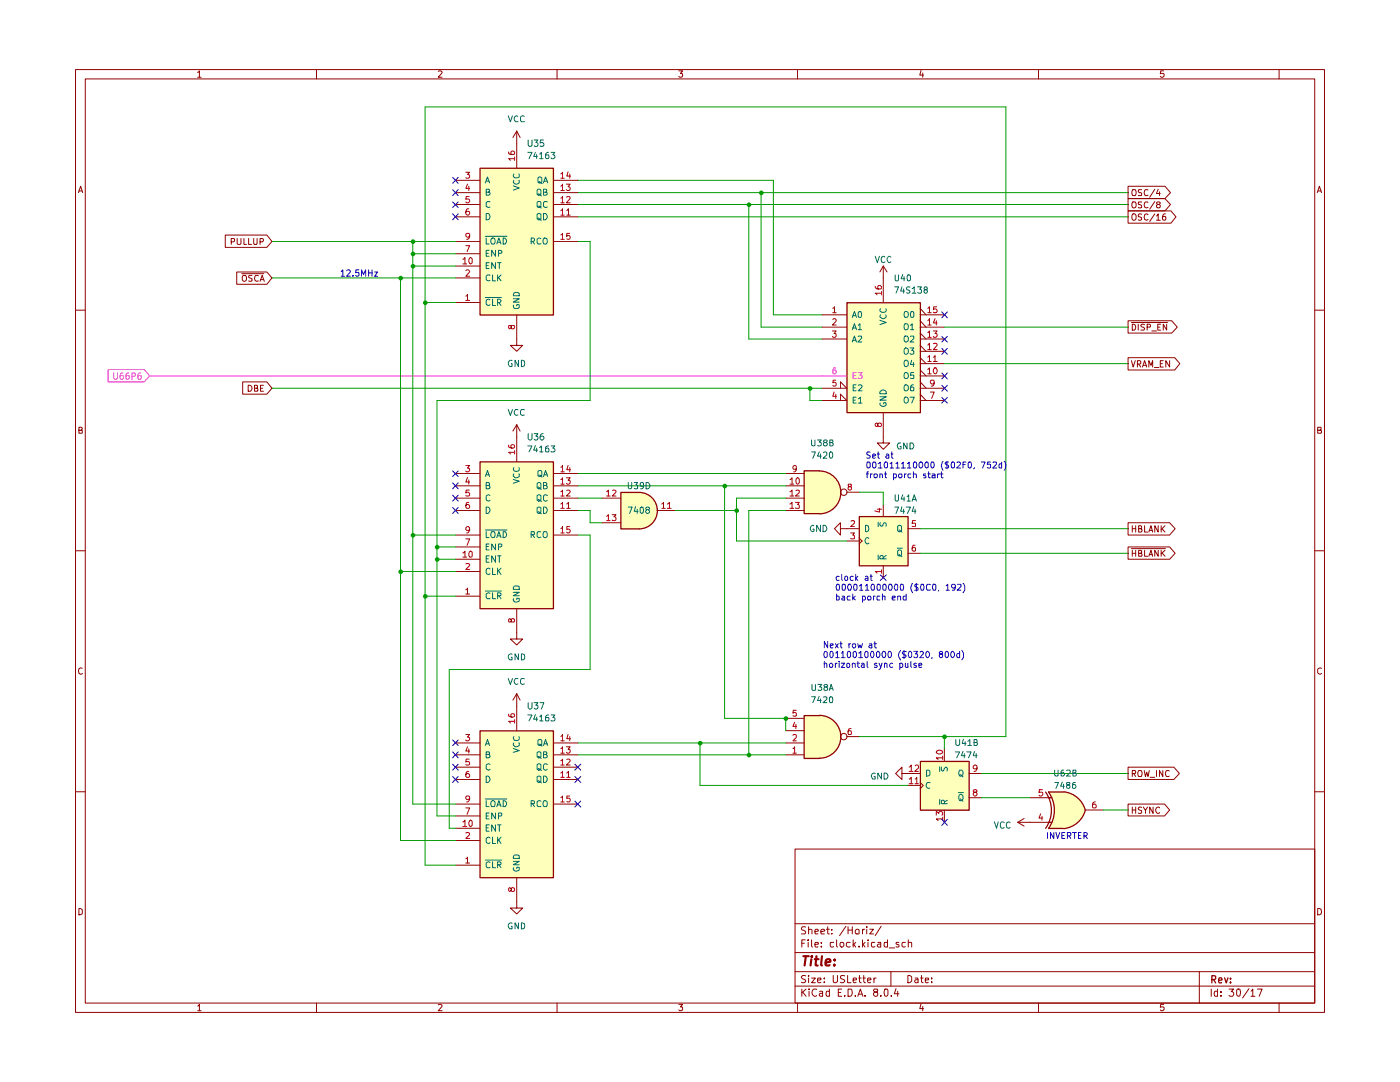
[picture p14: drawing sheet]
<svg xmlns="http://www.w3.org/2000/svg" width="279mm" height="216mm" viewBox="0 0 279 216" stroke-linecap="round" stroke-linejoin="round" font-family="sans-serif">
<g fill="none" stroke="#900000" stroke-width=".2">
<path d="M15.1 13.9h249.2v188.1h-249.2zM17 15.7h245.4v184.5h-245.4zM39.5 14.5l.3-.4v1.3M39.5 15.4h.6M63.2 13.9v1.8M87.5 14.2l.5-.1 .2 .3-.7 1h.7M111.2 13.9v1.8M135.5 14.1h.7l-.4 .5h.3v.7l-.5 .1-.1-.2M159.2 13.9v1.8M183.8 14.1l-.2 .9h.7M184.1 14.6v.8M207.3 13.9v1.8"/>
<path d="M232.2 14.1h-.6v.6l.6-.1 .1 .2v.4l-.2 .2h-.4l-.1-.2M255.3 13.9v1.8M15.7 38.4l.4-1.2 .4 1.2M15.7 38.1h.6M262.9 38.4l.4-1.2 .4 1.2M263.1 38.1h.6M15.1 61.9h1.9M262.4 61.9h1.9M15.7 85.9h.5l.2-.3-.1-.3h-.6v1.1h.6l.1-.5h-.2M263 85.9l.6-.1v-.5h-.6v1.1h.7v-.4v-.1h-.3M15.1 109.9h1.9M262.4 109.9h1.9"/>
<path d="M16.4 133.3a.58 .58 0 0 0-.8 .6 .58 .58 0 0 0 .8 .6v-.1M263.7 133.3h-.3l-.4 .2 .1 .9 .3 .1 .3-.1M15.1 158h1.9M262.4 158h1.9M158.7 169.4h103.7v30.8h-103.7zM15.7 181.3l.6 .1 .1 .2v.7l-.4 .2h-.3zM158.7 196.8h103.7M158.7 193.9h103.7M158.7 190.1h103.7M158.7 184.3h103.7M160 197.4v1.4M160 188.2h.5"/>
<path d="M160.2 198l.7 .8M160.7 187.5h-.7v1.5M160.8 194.7l-.6-.1-.3 .3a.74 .74 0 0 0 .8 .6l.1 .3-.3 .3-.6-.1M160.8 185l-.6-.1-.2 .2v.4l.5 .2 .3 .4-.2 .3h-.7M160.9 197.4l-.9 .7M161.3 187.5v.2M161.3 188v1M161.4 194.6v.2M161.4 185.6l.2-.2 .5 .2v.8M161.4 184.9v1.5M161.4 195.2v.9M161.5 197.4h.1"/>
<path d="M161.5 197.8v1M162 195.2h.7l-.7 .9h.7M162 187.5v1.3l.1 .2M162.6 188.5l.7-.1-.1-.4h-.5l-.1 .2v.6l.2 .2 .4-.1M162.6 185.9l.7-.1-.1-.4h-.4l-.2 .2v.6l.1 .2h.5M163 197.4h-.6a.79 .79 0 0 0-.3 .8 .79 .79 0 0 0 .6 .6l.3-.2M163.2 195.6l.6-.1v-.3h-.6v.1v.7h.6M163.6 197.9h.6v.9M163.8 185.9l.8-.1-.1-.3-.4-.1-.3 .2 .1 .8h.6M163.9 188.8v.2M163.9 188v.2M164.2 198.1l-.6 .2-.1 .2 .2 .3 .5-.1"/>
<path d="M164.5 195.9v.2M164.5 195.2v.1M164.9 185.4h.6M165.2 184.9v1.3l.1 .2h.2M165.5 197.9l-.4-.1-.3 .3 .1 .6h.6M165.5 197.4v1.4M166 186.3v.1M166 185.5v.1M166.3 194.6l.1 1.4a.52 .52 0 0 0 .7-.2v-1.2M166.4 188l-.7 .1v.7l.2 .2 .5-.1M167 187.5v1.3l.1 .2M167.3 198h.5"/>
<path d="M167.7 188.1l.5-.1 .2 .3v.4l-.3 .3h-.2l-.3-.3zM168 197.4h-.7v1.4h.7M168.6 198.6v.2M168.6 194.7h-.8a.57 .57 0 0 0 .1 .6 .57 .57 0 0 0 .6 .2l.1 .3a.6 .6 0 0 1-.9 .2M168.8 184.8l-1.2 1.9M169.2 194.6v1.5h.6M169.2 197.4h.6a.94 .94 0 0 1-.1 1.4h-.5zM169.2 184.9v1.5M169.2 185.6h.9M169.7 188h-.6l-.2 .3v.4a.52 .52 0 0 0 .8 .2M170.1 184.9v1.5M170.3 195.6l.6-.1v-.3h-.6v.1v.7h.6"/>
<path d="M170.3 187.5v1.5M170.3 188.4l.5 .6M170.7 198.6v.2M170.7 185.7a.45 .45 0 0 1 .7-.1v.8h-.5l-.2-.3zM170.8 188l-.5 .6M171.2 198.8l.5-1.4 .5 1.4M171.4 195.2h.5M171.4 198.4h.6M171.4 188.8v.2M171.5 194.6v1.2l.4 .3M172.1 185.4v1M172.1 187.5v1.5"/>
<path d="M172.2 195.2h.5M172.2 188.4l.4 .6M172.4 194.6v1.2l.2 .3h.1M172.6 185.4l-.4 .1-.1 .2M172.6 198.6v.2M172.6 188l-.5 .6M173 184.9v.2M173 185.4v1M173.1 195.6l.7-.1-.1-.3h-.5l-.1 .1 .1 .7h.5M173.2 187.5v.2M173.2 188v1M173.6 185.4h.7l-.7 1h.7"/>
<path d="M174.4 195.2v.9M174.6 188h-.6l-.1 .3 .1 .6h.6M174.7 198l-.4-.3 .2-.3h.6l.1 .3-.3 .3a.45 .45 0 0 0-.5 .1 .45 .45 0 0 0 0 .5l.1 .1a.44 .44 0 0 0 .6-.1 .44 .44 0 0 0-.2-.6M174.8 195.2h-.2l-.2 .2M175.2 188h.6v1M175.8 198.6v.2M175.8 188.4h-.5l-.2 .2v.2l.2 .2 .5-.1M175.9 184.8l-1.2 1.9M176.5 197.4h.5l.2 .2v.9l-.3 .3a.99 .99 0 0 1-.4-1.4zM177.1 188h-.6l-.1 .3 .1 .6h.6M177.1 187.5v1.5M177.5 189.1h1.1"/>
<path d="M177.8 193.9v2.9M177.9 198.6v.2M178.8 197.3l-.3 1h.9M179.2 197.8v1M179.4 188h-.5l-.1 .2 .1 .2 .5 .2v.3h-.6M180.7 188h-.5l-.2 .3v.4l.3 .3 .4-.1M181.2 194.6h.3l.4 .4v.7l-.4 .4h-.3zM181.3 188.1l.6-.1v1M181.3 187.5v1.5M182.6 195.2h.5l.1 .9M183.2 195.5h-.5l-.2 .2 .2 .4 .5-.1M183.7 195.2h.5"/>
<path d="M183.9 194.6v1.2l.3 .3M184.7 195.6l.6-.1v-.3h-.6v.1v.7h.6M185.9 195.9v.2M185.9 195.2v.1M239.4 193.9v6.3M241.7 197.4v1.4M243 197.9l-.4-.1-.3 .3 .1 .6h.6M243 197.4v1.4M243.7 198.6v.2M243.7 197.9v.1M245.3 197.4h.9l-.5 .5h.3l.2 .2-.1 .5-.1 .2h-.5l-.2-.2M246.9 197.4h.5a1.1 1.1 0 0 1-.2 1.4l-.4-.3z"/>
<path d="M249.3 197.3l-1.3 1.8M249.7 197.8l.3-.4v1.4M249.7 198.8h.7M251 197.4h.9l-.6 1.4M263 181.3a.65 .65 0 0 1 .7 .6 .65 .65 0 0 1-.7 .6zM39.5 200.7l.3-.3v1.3M39.5 201.7h.6M63.2 200.2v1.8M87.5 200.5l.5-.1 .2 .3-.7 1h.7M111.2 200.2v1.8M135.5 200.4h.7l-.4 .5h.3v.7l-.5 .1-.1-.2M159.2 200.2v1.8"/>
<path d="M183.8 200.3l-.2 1h.7M184.1 200.8v.9M207.3 200.2v1.8M232.2 200.4h-.6v.6l.6-.1 .1 .2v.3l-.2 .3h-.4l-.1-.2M255.3 200.2v1.8"/>
</g>
<path d="M241.9 195.5l.6-.1 .1-.6-.7-.1v1.4M242.2 195.5l.4 .6M243.2 195.6l.7-.1-.2-.4-.4 .1-.1 .7 .2 .2 .4-.1M244.4 195.1l.3 1 .4-1M245.6 196v.1M245.6 195.2v.2" fill="none" stroke="#900000" stroke-width=".25"/>
<path d="M160.3 190.8h1.1M160.8 190.8l-.2 1.9M161.9 191.4l-.1 1.3M162 190.8v.2M162.6 191.4h.8M162.9 190.8l-.1 1.8 .4 .1M164 190.8l-.1 1.6 .1 .3M164.8 192.1l.9-.2v-.4a.6 .6 0 0 0-.9 .1v1h.8M166.5 192.5v.2M166.6 191.5v.1" fill="none" stroke="#900000" stroke-width=".42"/>
<g fill="#feffba">
<path d="M95.8 145.8h14.6v29.3h-14.6z"/>
<path d="M163.5 142.7a4.3 4.3 0 0 1 4.3 4.3 4.3 4.3 0 0 1-4.3 4.3z"/>
<path d="M160.4 142.7h3.1v8.6h-3.1z"/>
<path d="M183.6 151.9h9.8v9.7h-9.8z"/>
<path d="M212.3 158a5 5 0 0 1 4.2 3.6l-4.7 1.3z"/>
<path d="M209.2 158h3.1v7.3h-3.1a6.2 6.2 0 0 0 0-7.3z"/>
<path d="M211.8 160.4l4.8 1.2a5 5 0 0 1-4.3 3.7z"/>
<path d="M163.5 93.9a4.3 4.3 0 0 1 4.3 4.3 4.3 4.3 0 0 1-4.3 4.3z"/>
<path d="M160.4 93.9h3.1v8.5h-3.1z"/>
<path d="M171.4 103h9.8v9.9h-9.8z"/>
<path d="M127.5 98.2a3.6 3.6 0 0 1 3.6 3.7 3.6 3.6 0 0 1-3.6 3.6z"/>
<path d="M123.9 98.2h3.6v7.3h-3.6z"/>
<path d="M95.8 33.5h14.6v29.3h-14.6z"/>
<path d="M95.8 92.1h14.6v29.3h-14.6z"/>
<path d="M169 60.4h14.6v21.9h-14.6z"/>
</g>
<g fill="none" stroke="#900000" stroke-width=".2">
<path d="M90.9 38.4h4.9M90.9 36h4.9M103.1 26.2v7.3M103.1 26.2l-.7 1.2M103.1 26.2l.7 1.2M110.4 38.4h4.9M110.4 36h4.9M225.1 39.6h7.4l1.1 1.2-1.1 1.3h-7.4zM225.1 37.2h7.4l1.1 1.2-1.1 1.2h-7.4zM226.1 37.8h.5l.1 .2v.6l-.1 .4h-.5l-.1-.1-.1-.6zM227.8 37.8h-.6v.3v.3l.6 .2v.3l-.6 .1M229.1 37.9l-.5-.1-.3 .6 .3 .6 .5-.1"/>
<path d="M230.5 37.8l-1.1 1.6M231.1 37.8l-.3 .8h.8M231.4 38.3v.7M45 46.9h8.3l1 1.3-1 1.2h-8.3zM46.1 48.3l.6-.1 .1-.5-.7-.1v1.2M47.2 54.3h6.1l1 1.2-1 1.2h-6.1zM47.3 47.6v1l.2 .2h.4l.2-.2v-1M48.3 54.6h4.4M48.5 54.9h.5a.77 .77 0 0 1-.1 1.2l-.4-.1a.87 .87 0 0 1 0-1.1zM48.7 47.6v1.2h.5M49.6 47.6v1.2h.6M50.3 54.9h-.5l-.2 .2 .2 .4 .5 .1v.4h-.7"/>
<path d="M50.6 47.6l.1 1.2h.5l.1-1.2M51.6 55l-.5-.1a.61 .61 0 0 0-.3 .8 .61 .61 0 0 0 .8 .3M51.9 56.1l.4-1.2 .4 1.2M51.9 48.3l.6-.1v-.5l-.6-.1v1.2M52 55.8h.6M90.9 53.1h4.9M90.9 43.3h4.9M90.9 40.8h4.9M90.9 48.2h4.9M90.9 55.5h4.9M90.9 50.6h4.9M110.4 43.3h4.9"/>
<path d="M110.4 40.8h4.9M110.4 48.2h4.9M176.3 53.1v7.3M176.3 53.1l-.7 1.2M176.3 53.1l.7 1.2M225.1 42.1h8.6l1 1.2-1 1.2h-8.6zM226.1 40.3h.5a.77 .77 0 0 1-.2 1.2h-.3a.86 .86 0 0 1 0-1.2zM226.1 42.7a.46 .46 0 0 1 .6 .4v.4a.46 .46 0 0 1-.6 .4 .86 .86 0 0 1 0-1.2zM227.8 40.3h-.6v.2v.3l.6 .3v.3h-.6M227.8 42.8l-.4-.1-.2 .2v.4l.6 .1v.4l-.1 .1h-.5M229.1 40.4l-.5-.1a.61 .61 0 0 0-.3 .8 .61 .61 0 0 0 .8 .3M229.1 42.8l-.2-.1a.65 .65 0 0 0-.6 .6 .65 .65 0 0 0 .6 .6l.2-.1"/>
<path d="M230.5 40.2l-1.1 1.5M230.5 42.7l-1.1 1.5M230.8 43.1l.3-.4v1.2M230.8 43.9h.8M231.1 40.8l-.3-.2 .2-.3h.4l.2 .2-.3 .3-.4 .1-.1 .3 .3 .3h.2l.3-.3-.1-.3-.2-.1M232.6 42.7a.72 .72 0 0 0-.6 .5 .72 .72 0 0 0 .2 .7l.5-.1v-.5l-.5-.1-.2 .2M48.4 76.2h4.9l1 1.3-1 1.2h-4.9zM49.5 76.9a.66 .66 0 0 1 .8 .4 .66 .66 0 0 1-.3 .8h-.5zM50.8 77.5h.4l.2-.2v-.3l-.6-.1v1.2h.6l.1-.4-.1-.2h-.2M52 77.5h.4M52.6 76.9h-.6v1.2h.6M90.9 60.4h4.9"/>
<path d="M103.1 62.8v6.1h1.2l-1.2 1.2-1.2-1.2h1.2M164.1 65.3h4.9M164.1 62.8h4.9M164.1 67.6h4.9M164.1 79.9h4.9l-1.3-1.2v1.2M164.1 77.5h4.9l-1.3-1.3v1.3M183.6 65.3h4.9M183.6 72.6h4.9M183.6 62.8h4.9M183.6 75h4.9M183.6 73.8l1.2 1.2M183.6 71.4l1.2 1.2"/>
<path d="M183.6 70.1h4.9M183.6 68.9l1.2 1.2M183.6 67.6h4.9M183.6 66.5l1.2 1.1M183.6 64l1.2 1.3M183.6 61.6l1.2 1.2M183.6 79.9h4.9M183.6 77.5h4.9M183.6 78.7l1.2 1.2M183.6 76.2l1.2 1.3M225.1 64h8.7l1.1 1.3-1.1 1.2h-8.7zM225.1 71.4h9.3l1.1 1.2-1.1 1.2h-9.3z"/>
<path d="M225.8 72l.3 1.2 .5-1.2M225.8 64.3h7.2M226 64.7a.66 .66 0 0 1 .6 .4 .66 .66 0 0 1-.2 .8h-.4zM227 72.6h.5l.2-.1v-.4l-.2-.1h-.5v1.2M227.2 64.7v1.2M227.2 72.6l.5 .6M228 73.2l.4-1.2 .5 1.2M228.2 72.9h.6M228.4 64.8h-.6l-.1 .2 .2 .3h.3l.2 .3-.1 .3h-.6M228.9 65.3h.6v-.5l-.6-.1v1.2M229.3 73.2v-1.2l.4 .9 .3-.9v1.2M229.9 66h.9"/>
<path d="M230.4 73.3h.9M231.1 65.3h.4M231.6 72.6h.4M231.6 64.7h-.5v1.2h.5M232.2 72h-.6v1.2h.6M232.8 64.7v1.2l-.6-1.2v1.2M233.4 72v1.2l-.7-1.2v1.2M90.9 96.9h4.9M90.9 99.4h4.9M90.9 94.5h4.9M103.1 84.8v7.3M103.1 84.8l-.7 1.2"/>
<path d="M103.1 84.8l.7 1.2M110.4 96.9h4.9M110.4 99.4h4.9M110.4 94.5h4.9M120.1 99.4h3.8M156.8 96.9h3.6M156.8 99.4h3.6M156.8 94.5h3.6M169 98.2h2.4M176.3 82.3v6.1h1.2l-1.2 1.3-1.2-1.3h1.2M90.9 101.9h4.9M90.9 119h4.9"/>
<path d="M90.9 111.6h4.9M90.9 106.8h4.9M90.9 114h4.9M90.9 109.1h4.9M110.4 101.9h4.9M110.4 106.8h4.9M120.1 104.3h3.8M131.1 101.9h3.7M156.8 101.9h3.6M167.7 105.5v-1.2l-1.2 1.2 1.2 1.3v-1.3h3.7M169 107.9h2.4M171.4 107.4l.6 .5-.6 .6"/>
<path d="M176.3 100.7v2.3M176.3 112.9v2.3M181.2 105.5h2.4M181.2 110.4h2.4M225.1 109.1h8.3l1.1 1.3-1.1 1.2h-8.3zM225.1 104.3h8.3l1.1 1.2-1.1 1.3h-8.3zM225.8 109.5h6.8M226 104.9v1.3M226 109.8v1.2M226 105.5h.7M226 110.4h.7M226.7 104.9v1.3"/>
<path d="M226.7 109.8v1.2M227.2 110.4l.6-.1v-.4l-.6-.1v1.2h.6l.1-.3-.2-.3M227.2 105.5h.6v-.4l-.1-.2h-.5v1.3l.6-.1 .1-.4-.2-.2M228.4 109.8v1.2h.6M228.4 104.9v1.3h.6M229.3 111l.4-1.2 .3 1.2M229.3 106.2l.4-1.3 .3 1.3M229.4 110.7h.6M229.4 105.8h.6M231.1 109.8v1.2l-.6-1.2v1.2M231.1 104.9v1.3l-.6-1.3v1.3M231.7 104.9v1.3"/>
<path d="M231.7 109.8v1.2M231.9 110.3l.6 .7M231.9 105.5l.6 .7M232.5 109.8l-.8 .7M232.5 104.9l-.8 .8M103.1 121.4v6.1h1.2l-1.2 1.2-1.2-1.2h1.2M103.1 138.4v7.4M103.1 138.4l-.7 1.3M103.1 138.4l.7 1.3M90.9 155.5h4.9M90.9 153.1h4.9M90.9 150.6h4.9"/>
<path d="M90.9 148.3h4.9M110.4 155.5h4.9M110.4 153.1h4.9M110.4 150.6h4.9M110.4 148.3h4.9M156.8 150.6h3.6M156.8 148.3h3.6M156.8 145.8h3.6M156.8 143.3h3.6M169 147h2.4M180 154.3v-1.2l-1.3 1.2 1.3 1.2v-1.2h3.6M181.2 156.7h2.4"/>
<path d="M183.6 156.1l.6 .6-.6 .7M188.5 149.4v2.5M193.4 154.3h2.4M193.4 159.2h2.4M205.6 159.2h4.3M225.1 153.1h9.2l1.1 1.2-1.1 1.2h-9.2zM226 154.3h.6v-.5h-.6v1.1M226.2 154.3l.5 .6M227.2 153.8h.6v.1l.1 .6-.1 .4h-.6v-.1l-.1-.6zM228.3 153.8l.3 1.1 .3-.8 .2 .8 .3-1.1M229.5 155.1h1M230.8 153.8v1.1"/>
<path d="M232.1 153.8v1.1l-.7-1.1v1.1M233.3 153.8h-.5l-.2 .5 .2 .6h.5M90.9 172.6h4.9M90.9 165.3h4.9M90.9 160.4h4.9M90.9 167.7h4.9M90.9 162.8h4.9M103.1 175.1v6.1h1.2l-1.2 1.2-1.2-1.2h1.2M110.4 160.4h4.9M188.5 161.6v2.5M203.1 164.1h6.8M203.1 164.1l1.3 .7"/>
<path d="M204.4 163.3l-1.3 .8M216.6 161.6h3.6M225.1 160.4h7.3l1 1.2-1 1.2h-7.3zM226 161v1.3M226 161.6h.7M226.7 161v1.3M227.8 161.1l-.4-.1-.2 .3v.2l.6 .3v.3l-.1 .2-.5-.1M228.2 161l.4 .7 .4-.7M228.6 161.7v.6M230.1 161v1.3l-.7-1.3v1.3M231.4 161.2l-.3-.2a.65 .65 0 0 0-.5 .7 .65 .65 0 0 0 .5 .6l.3-.2"/>
<circle cx="168.4" cy="98.2" r=".64"/>
<circle cx="168.4" cy="147" r=".64"/>
</g>
<g fill="none" stroke="#900000" stroke-width=".25">
<path d="M95.8 33.6h14.6v29.3h-14.6zM169 60.4h14.7v21.9h-14.7zM95.8 92.2h14.6v29.3h-14.6zM127.6 98.3h-3.7v7.2h3.7M127.6 98.3a3.6 3.6 0 0 1 3.6 3.6 3.6 3.6 0 0 1-3.6 3.6M163.5 93.9h-3v8.6h3M163.6 94a4.3 4.3 0 0 1 4.2 4.3 4.3 4.3 0 0 1-4.2 4.2M171.5 103.1h9.7v9.8h-9.7zM95.8 145.8h14.6v29.3h-14.6zM163.5 142.8h-3v8.5h3M163.6 142.7a4.3 4.3 0 0 1 4.2 4.3 4.3 4.3 0 0 1-4.2 4.3M183.7 151.9h9.7v9.8h-9.7z"/>
<path d="M208.7 158.1a6.3 6.3 0 0 1 0 7.2M209.3 158h3M209.3 158a6.2 6.2 0 0 1 0 7.3h3M212.4 158a5 5 0 0 1 4.2 3.7 4.9 4.9 0 0 1-4.3 3.6"/>
</g>
<g fill="none" stroke="#006665" stroke-width=".2">
<path d="M96.9 36.5l.4-1.2 .4 1.2M97 38.4l.6-.1v-.5h-.6v1.1h.7l.1-.4-.3-.1M97 36.2h.6M102.4 37.1l1.2 .4-1.2 .4M102.5 36a.61 .61 0 0 0 .3 .8 .61 .61 0 0 0 .8-.3l-.1-.5M102.5 34.7v.1a.45 .45 0 0 0 .2 .7h.7l.2-.2-.1-.6M107.2 37.9l.2-.1h.4l.1 .1v.9l-.2 .1-.5-.1zM107.4 38.7h.2l.4 .4M107.4 35.5l.2-.2 .5 .2v.8l-.2 .2h-.4l-.1-.2zM107.5 36.2l.7 .5M108.5 38.4l.6-.1v-.5h-.6v1.1h.6l.1-.4-.3-.1M108.5 36.5l.4-1.2 .4 1.2"/>
<path d="M108.6 36.2h.6M96.9 59.4h3.2M96.9 47.2h4.3M97 42.6a.65 .65 0 0 1 .8 .6 .65 .65 0 0 1-.8 .7zM97 47.5v1.2h.6M97 53h.5M97 50.5h.5M97.6 52.4h-.6v1.2h.6M97.6 50h-.6v1.1h.6M97.8 59.9l-.3-.2-.5 .3 .1 .8 .4 .2 .3-.2M97.8 54.9h-.5l-.3 .2 .1 .8 .4 .1h.3M97.8 40.3l-.5-.1-.3 .3v.6l.5 .3 .3-.1"/>
<path d="M98 47.7l.6-.2a.86 .86 0 0 1 0 1.2h-.5l-.1-.4zM98.3 59.7v1.3h.6M98.3 54.9v1.1h.6M98.9 52.4v1.2l-.8-1.2v1.2M98.9 50v1.1l-.8-1.1v1.1M99.1 48.7l.5-1.2 .4 1.2M99.3 54.9v1.1M99.3 52.4h.7M99.3 48.3h.5M99.5 50.5h.5l.2-.1-.1-.4h-.6v1.1M99.5 55.4l.5 .6M99.7 52.4v1.2"/>
<path d="M100 54.9l-.7 .6M100.4 47.5a.66 .66 0 0 1 .7 .4 .66 .66 0 0 1-.3 .8h-.4zM102.4 59.6h1.2l-1.2 .7h1.2M102.6 58.4h.9l.1 .2v.4h-1.2zM106 48.2l.6-.1v-.5l-.6-.1v1.2M106.3 48.2l.4 .5M107.2 42.8l.2-.2 .5 .2v.9l-.2 .2-.5-.2zM107.4 43.5l.6 .4M107.4 41.1h.2l.4 .4M107.4 40.2h.4l.1 .2v.8l-.2 .2-.5-.2v-.8zM107.9 47.6a.45 .45 0 0 0-.7 .2v.6l.2 .3 .5-.1M108.5 42.6a.65 .65 0 0 1 .7 .6 .65 .65 0 0 1-.7 .7z"/>
<path d="M108.6 47.5a.46 .46 0 0 1 .6 .4l-.1 .8h-.6a.86 .86 0 0 1 .1-1.2zM109.2 40.3l-.6-.1-.1 .3v.6a.52 .52 0 0 0 .7 .2M99.3 60.4h.4l.3-.3-.3-.4h-.4v1.3M99.6 60.4l.4 .6M102.5 60.9a.46 .46 0 0 0 .2 .7h.7l.2-.2-.1-.6h-.4v.2M170.1 63.3l.4-1.2 .4 1.2M170.1 65.8l.4-1.2 .4 1.2M170.1 68.2l.4-1.1 .4 1.1M170.2 63h.6M170.2 65.4h.6M170.2 67.9h.6M170.3 79.8h.4"/>
<path d="M170.3 77.4h.4M170.9 79.2h-.6v1.2h.6M170.9 76.8h-.6v1.2h.6M171.3 64.9l.3-.3v1.2M171.3 67.1h.6l.1 .3-.8 .8h.8M171.3 79.6l.4-.4v1.2M171.3 76.9l.5-.1 .2 .2-.7 1h.7M171.3 65.8h.7M171.4 62.2l.3-.1a.86 .86 0 0 1 .1 1.2h-.4l-.1-.1zM175.6 63.9l1.3 .4-1.3 .5M175.6 79.2h1.3l-1.3 .6h1.3M175.7 78.1a.66 .66 0 0 1 .8-.3 .66 .66 0 0 1 .4 .8h-1.3z"/>
<path d="M175.8 62.8l-.2 .3a.65 .65 0 0 0 .6 .5 .65 .65 0 0 0 .7-.5l-.1-.3M175.8 61.6h-.1a.42 .42 0 0 0 .2 .7l.8-.1 .2-.2-.1-.4M180.6 67.1h.4a.74 .74 0 0 1 .2 1l-.5 .1a.86 .86 0 0 1-.1-1.1zM180.6 64.6h.4a.78 .78 0 0 1 0 1.2h-.4l-.1-.2-.1-.6zM180.6 79.2a.6 .6 0 0 1 .7 .6 .6 .6 0 0 1-.6 .6 .86 .86 0 0 1-.1-1.2zM180.7 74.3l.5 .2a.74 .74 0 0 1-.2 1h-.4a.86 .86 0 0 1 .1-1.2zM180.7 71.9l.3 .1a.74 .74 0 0 1 .2 1l-.5 .2a.86 .86 0 0 1 0-1.3zM180.7 69.4l.3 .1a.74 .74 0 0 1 .2 1l-.5 .2a.86 .86 0 0 1 0-1.3zM180.7 62.1l.5 .2a.74 .74 0 0 1-.2 1h-.4a.86 .86 0 0 1 .1-1.2zM180.7 76.8l.5 .2a.74 .74 0 0 1-.2 1h-.4a.86 .86 0 0 1 .1-1.2zM181.6 69.4h.8l-.5 .5 .5 .1v.5l-.3 .2h-.3l-.2-.2M181.6 79.2h.9l-.6 1.2"/>
<path d="M181.7 67.1h.6l.1 .5-.8 .6h.8M181.7 64.9l.3-.3v1.2M181.7 65.8h.7M181.8 62.2l.3-.1 .3 .3v.8l-.2 .1-.4-.1zM181.9 71.9l-.2 .8h.8M182.3 76.8l-.4 .1-.2 .9 .1 .2 .6-.1-.1-.6-.4-.1-.2 .3M182.3 72.3v.9M182.4 74.3h-.6l-.1 .6 .6-.1 .1 .6h-.7M96.9 95.1l.4-1.2 .4 1.2M97 96.9h.6v-.5l-.6-.1v1.2h.5h.2l.1-.4-.3-.2M97 94.7h.6M97.8 98.9l-.3-.2-.5 .4 .1 .7 .4 .2 .3-.2"/>
<path d="M102.4 95.7l1.2 .3-1.2 .4M102.5 94.6a.61 .61 0 0 0 .3 .7 .61 .61 0 0 0 .8-.2l-.1-.5M102.5 93.3l-.1 .3a.67 .67 0 0 0 .6 .5 .67 .67 0 0 0 .6-.3l-.1-.5M107.2 98.9l.2-.2 .5 .2v.9l-.2 .2-.5-.2zM107.2 96.5l.2-.2h.3l.2 .2v.9l-.2 .1-.5-.1zM107.4 99.7l.6 .4M107.4 97.2l.6 .4M107.4 94.1l.1-.2h.4l.2 .2v.8l-.2 .2-.5-.2zM107.5 94.8h.3l.4 .4M108.5 96.9h.6v-.5l-.6-.1v1.2h.5h.1l.1-.4-.3-.2M108.5 95.1l.4-1.2 .4 1.2M108.6 94.7h.6"/>
<path d="M109.2 98.9l-.4-.2-.3 .4v.7l.3 .2 .4-.2M171.3 80.4h.7M175.7 80.4l-.1 .1a.64 .64 0 0 0 .6 .6 .64 .64 0 0 0 .7-.5l-.1-.3h-.4v.3M96.9 117.9h3.2M96.9 105.7h4.3M97 101.2a.65 .65 0 0 1 .8 .6 .65 .65 0 0 1-.8 .6zM97 106.1v1.2h.6M97 111.5h.5M97 109.1h.5M97.6 110.9h-.6v1.3h.6M97.6 108.5h-.6v1.2h.6M97.8 118.4l-.3-.1-.5 .2v.7l.3 .3 .5-.1"/>
<path d="M97.8 113.5l-.3-.1-.5 .3 .1 .8 .4 .1 .3-.1M98.1 106.1h.5l.1 .2a.65 .65 0 0 1-.4 1l-.3-.5zM98.3 118.3v1.2h.6M98.3 113.4v1.2h.6M98.9 110.9v1.3l-.8-1.3v1.3M98.9 108.5v1.2l-.8-1.2v1.2M99.1 107.3l.5-1.2 .4 1.2M99.3 118.9h.5l.2-.2-.1-.3-.6-.1v1.2M99.3 113.4v1.2M99.3 110.9h.7M99.3 106.9h.5M99.5 109.1h.6l.1-.4-.2-.2h-.5v1.2"/>
<path d="M99.5 113.9l.5 .7M99.6 118.9l.4 .6M99.7 110.9v1.3M100 113.4l-.7 .6M100.4 106.1h.4a.66 .66 0 0 1 .3 .7 .66 .66 0 0 1-.7 .5zM102.4 118.2h1.2l-1.2 .7h1.2M102.5 119.5h-.1a.66 .66 0 0 0 .5 .6 .66 .66 0 0 0 .7-.2l-.1-.5h-.4v.2M102.5 117.1l.2-.2h.7l.2 .2v.5h-1.2zM106 106.7h.6v-.6h-.6v1.2M106.3 106.7l.4 .6M107.2 101.3l.2-.1 .5 .1v.9l-.2 .2h-.3l-.2-.2zM107.4 102.1l.6 .4"/>
<path d="M107.9 106.2l-.5-.1-.2 .2v.7a.52 .52 0 0 0 .7 .2M108.5 101.2a.65 .65 0 0 1 .7 .6 .65 .65 0 0 1-.7 .6zM108.5 106.1h.6l.1 .7a.46 .46 0 0 1-.6 .5 .86 .86 0 0 1-.1-1.2zM172.7 104.8a.64 .64 0 0 1 .7 .7 .64 .64 0 0 1-.7 .6zM173.4 107.4l-.3-.1a.65 .65 0 0 0-.5 .6 .65 .65 0 0 0 .5 .6l.3-.1M175.3 104.2v.9M175.3 110.7v1M175.7 104.3v.6h.5l.2-.5 .2-.1 .3 .3-.1 .4M176.3 111.5l-.1-.6-.3-.1-.3 .3v.4h1.3M176.9 110.8l-.6 .5M179.1 109.4h1M179.2 105l.2-.2 .5 .2v.9l-.2 .2-.5-.2z"/>
<path d="M179.2 109.9l.2-.2 .5 .2v.8l-.2 .2h-.4l-.1-.2zM179.4 105.7l.6 .5M179.4 110.7l.6 .4M96.9 148.8l.4-1.2 .4 1.2M96.9 159.4h4.3M97 150.5h.6v-.5h-.6v1.2h.5l.2-.1 .1-.3-.3-.3M97 154.9a.65 .65 0 0 1 .8 .6 .65 .65 0 0 1-.8 .6zM97 159.8v1.2h.6M97 148.4h.6M97.8 152.6l-.3-.2-.5 .3 .1 .8 .4 .2 .3-.2M98 159.9l.6-.1a.86 .86 0 0 1 0 1.2h-.5l-.1-.5zM100.4 159.8a.66 .66 0 0 1 .7 .4 .66 .66 0 0 1-.3 .8h-.4z"/>
<path d="M102.4 149.4l1.2 .4-1.2 .3M102.5 148.3a.61 .61 0 0 0 .3 .7 .61 .61 0 0 0 .8-.2l-.1-.5M102.5 147l-.1 .3 .3 .4h.7l.2-.2-.1-.5M107.2 155l.2-.1 .5 .1v1l-.2 .1-.5-.1zM107.2 152.6l.2-.2 .5 .2v.9l-.2 .2-.5-.2zM107.2 150.2l.2-.2h.4l.1 .2v.8l-.2 .2-.5-.2zM107.4 155.8l.6 .4M107.4 153.3l.6 .5M107.4 151h.2l.4 .3M107.4 147.7l.1-.1h.4l.2 .1v.9l-.2 .2-.5-.2zM107.5 148.5h.3l.4 .3M107.9 159.9a.45 .45 0 0 0-.7 .1v.7l.2 .3 .5-.1"/>
<path d="M108.5 154.9a.65 .65 0 0 1 .7 .6 .65 .65 0 0 1-.7 .6zM108.5 150.5h.6v-.5h-.6v1.2h.5l.1-.1 .1-.3-.3-.3M108.5 148.8l.4-1.2 .4 1.2M108.6 159.8a.46 .46 0 0 1 .6 .4l-.1 .8h-.6v-.2a.82 .82 0 0 1 .1-1zM108.6 148.4h.6M109.2 152.6l-.4-.2-.3 .3v.6l.1 .3 .4 .1 .2-.2M184.9 153.7h.5l.2 .2v.7l-.4 .3h-.3zM185.6 156.2l-.5-.1a.61 .61 0 0 0-.2 .8 .61 .61 0 0 0 .7 .3M187.5 153v.9M187.5 159.5v1M187.9 153.1v.6l.1 .1 .4-.1 .3-.6 .3 .1v.6M189.1 159.7l-.6 .3"/>
<path d="M191.3 158.2h1M191.5 153.7h.4a.64 .64 0 0 1 .3 .7 .64 .64 0 0 1-.6 .5 .86 .86 0 0 1-.1-1.2zM191.6 159.4l.6 .5M191.6 158.5l.3 .1a.74 .74 0 0 1 .2 1l-.5 .2a.86 .86 0 0 1 0-1.3zM191.6 154.6l.6 .4M96.9 171.6h3.2M97 165.2h.5M97 162.8h.5M97.6 164.6h-.6v1.3h.6M97.6 162.2h-.6v1.2h.6M97.8 172h-.3l-.5 .2v.7l.3 .2h.5M97.8 167.2l-.3-.2-.5 .4 .1 .7 .4 .2 .3-.2"/>
<path d="M98.3 172v1.1h.6M98.3 167v1.3h.6M98.9 164.6v1.3l-.8-1.3v1.3M98.9 162.2v1.2l-.8-1.2v1.2M99.1 161l.5-1.2 .4 1.2M99.3 172.6h.5l.2-.2-.1-.4h-.6v1.1M99.3 164.6h.7M99.3 167v1.3M99.3 160.6h.5M99.5 162.8h.5l.2-.4-.2-.2h-.5v1.2M99.5 167.6l.5 .7M99.6 172.6l.4 .5"/>
<path d="M99.7 164.6v1.3M100 167l-.7 .8M102.4 171.9h1.2l-1.2 .7h1.2M102.5 173.1l-.1 .1a.66 .66 0 0 0 .5 .6 .66 .66 0 0 0 .7-.2l-.1-.5h-.4v.2M102.5 170.8l.2-.2h.7l.2 .2v.5h-1.2zM106 160.4h.6v-.5l-.6-.1v1.2M106.3 160.4l.4 .6M188.5 160.4l-.1-.7h-.4l-.1 .7h1.2"/>
</g>
<g fill="none" stroke="#b90000" stroke-width=".2">
<path d="M93 34.4h.7l-.4 .4 .3 .1 .1 .2-.1 .4h-.6M93.3 36.7l-.3 .9h.7M93.6 37.2v.8M93.6 39.2h-.6v.6l.6-.1 .1 .5-.2 .3h-.4l-.1-.2M101.5 30.3v.3l.3 .2h.8a.42 .42 0 0 0 0-.5 .42 .42 0 0 0-.6-.1l-.1 .4 .3 .2M102.7 31.7h-1.2l.4 .3M102.7 31.3v.7M111.9 39.5l.4-.3v1.3M111.9 37.2l.4-.5v1.3M111.9 34.7l.4-.3v1.2M111.9 38h.7M111.9 35.6h.7"/>
<path d="M113 36.7h.8l-.4 .6h.3l.1 .2-.1 .4-.5 .1-.2-.2M113.1 39.4l.4-.2 .3 .3-.8 1h.8M113.4 34.3l-.3 .8h.8M113.7 34.7v.9M92.4 51.7h.1l.3-.3v1.3M92.4 52.7h.7M93 59.1l.3-.3v1.1M93 54l.1-.2h.4l.2 .3-.7 1h.7M93 49h.7l-.5 1.2M93 59.9h.7M93.6 41.7h-.5a.92 .92 0 0 0 .1 1.2h.3l.2-.2v-.4l-.1-.1h-.5l-.1 .1M93.7 51.5l.3-.1 .2 .2v.8l-.2 .3a.71 .71 0 0 1-.3-1.2z"/>
<path d="M93.7 47.1l-.2 .2h-.3l-.2-.2v-.4l.1-.1h.5l.1 .1v.5a.55 .55 0 0 1-.6 .6M111.9 42l.4-.3v1.2M111.9 46.9l.4-.3v1.2M111.9 42.9h.7M111.9 40.5h.7M111.9 47.8h.7M113.1 42l.4-.3v1.2M113.1 42.9h.7M113.7 46.6h-.6v.6l.4-.2 .3 .2-.1 .5h-.6M174.7 57.1l.1 .4 .2 .2h.8l.1-.5-.2-.2h-.4l-.1 .1v.5l.1 .1M175.9 58.5h-1.2l.3 .3M175.9 58.2v.6"/>
<path d="M102 65.1l.1-.2h.5l.1 .2-.1 .4-.4 .1-.3-.7-.4 .1v.4l.2 .2 .3-.2M166.1 66h.8l-.4 .5h.3v.7l-.5 .1-.2-.2M166.2 61.6l.3-.4v1.2M166.2 63.8l.4-.2 .2 .1 .1 .3-.8 .9h.8M166.2 62.4h.7M166.5 78.2l-.3 .9h.8M166.8 75.9h-.5l-.1 .5h.6v.6h-.6M166.8 78.7v.8M185.2 73.7l.3-.3v1.2M185.2 71.3l.3-.3v1.1M185.2 68.8l.3-.3v1.3M185.2 66.4l.3-.4v1.3"/>
<path d="M185.2 64l.3-.4v1.3M185.2 61.6l.3-.4v1.2M185.2 62.4h.6M185.2 74.6h.6M185.2 72.1h.6M185.2 69.8h.6M185.2 67.3h.6M185.2 64.9h.6M185.7 78.2h.7l-.5 1.3M186.3 71.3l.3-.3v1.1M186.3 68.6l.5-.1 .2 .2-.7 1.1h.7M186.3 66h.7l-.4 .5 .3 .1 .1 .5-.2 .2h-.4l-.1-.2"/>
<path d="M186.3 72.1h.7M186.4 73.4h.5a.72 .72 0 0 1-.3 1.2 .77 .77 0 0 1-.2-1.2zM186.4 76.4l-.2 .2h-.3l-.2-.2v-.4l.1-.1h.5a.94 .94 0 0 1 0 1.1h-.5M186.6 63.6l-.3 .8h.7M186.9 64v.9M186.9 61.2h-.5l-.1 .6 .1-.2h.4l.2 .3-.1 .4h-.6M93 92.9h.7l-.4 .5 .3 .1 .1 .4-.2 .2h-.4l-.1-.1M93.3 95.2l-.3 1h.7M93.6 95.8v.8M93.6 97.8h-.6v.6l.1-.2h.4l.2 .3v.3l-.1 .2-.6-.1M101.5 88.8l.1 .4 .8 .2a.35 .35 0 0 0 .3-.3 .35 .35 0 0 0-.3-.4h-.2a.35 .35 0 0 0-.3 .4 .35 .35 0 0 0 .3 .3M102.7 90.3h-1.2l.4 .3"/>
<path d="M102.7 89.9v.7M111.9 98.1l.4-.3v1.2M111.9 95.7l.4-.4v1.3M111.9 93.2l.4-.3v1.2M111.9 96.6h.7M111.9 99h.7M111.9 94.1h.7M113 95.3h.8l-.4 .5h.3v.7l-.5 .1-.2-.2M113.1 97.9l.4-.1 .3 .3-.8 .9h.8M113.4 92.9l-.3 .8h.8M113.7 93.3v.8M121.1 98.1l.3-.3v1.2"/>
<path d="M121.1 99h.7M122.3 97.9l.4-.1 .2 .3-.7 .9h.7M157.6 95.7h.2l.3-.4v1.3M157.6 98.1l.5-.3v1.2M157.6 96.6h.8M157.6 99h.8M158.8 97.9h.7v.4l-.8 .7h.8M158.9 95.5l.4-.2 .2 .3v.8l-.2 .2a.72 .72 0 0 1-.4-1.1zM158.9 93.5l-.1 .1h-.4l-.2-.1v-.4l.3-.2 .4 .1v.8l-.2 .3h-.3M169.5 97.1l-.3-.2 .1-.3h.5v.4l-.5 .1-.1 .4a.35 .35 0 0 0 .4 .3 .35 .35 0 0 0 .3-.3l-.1-.4h-.1M175.2 84.7l.2-.3h.3l.2 .3-.1 .4h-.5l-.1-.2v-.4h-.4l-.1 .4 .1 .2h.3l.1-.2M92.4 110.3h.1l.3-.3v1.2"/>
<path d="M92.4 111.2h.7M93 117.7l.3-.4v1.2M93 112.5l.5-.1 .2 .3-.7 .9h.7M93 107.5h.7l-.5 1.3M93 118.5h.7M93.6 100.2l-.5 .1-.1 .9 .1 .2 .5-.1 .1-.4-.2-.2h-.3l-.2 .2M93.7 110.1l.3-.1 .2 .2v.8l-.1 .2h-.4l-.1-.5zM93.7 105.7l-.1 .1h-.5l-.1-.1v-.4l.2-.2h.3l.2 .2-.1 .7-.1 .3h-.4M111.9 100.6l.4-.4v1.2M111.9 105.5l.4-.4v1.2M111.9 101.4h.7M111.9 106.3h.7"/>
<path d="M113.1 100.6l.4-.4v1.2M113.1 101.4h.7M113.7 105.1h-.6v.6h.6v.6h-.4l-.2-.1M121.1 103l.3-.3v1.2M121.1 103.9h.7M122.2 102.7h.7l-.4 .4 .4 .1v.6h-.7M132.1 100.6l.3-.4v1.2M132.1 101.4h.7M133.2 100.6l.4-.4v1.2M133.2 101.4h.7M157.6 100.6l.5-.4v1.2M157.6 101.4h.8"/>
<path d="M158.7 100.2h.8l-.3 .5 .3 .1v.5h-.8M169.8 106.3h.7l-.3 .5 .3 .1v.5h-.7M169.8 104h.7v.4l-.7 .7h.7M175.1 101.6h.8M175.5 101.4v.8l-.9-.3M175.9 114h-1.2l.3 .4M175.9 113.7v.7M182.6 108.8l-.4 .1-.2 .8 .3 .3 .4-.1v-.5l-.2-.2h-.2l-.3 .3M182.7 103.9h-.6l-.1 .6 .6-.1 .1 .6h-.7M102 123.7l.2-.3h.2l.3 .3-.1 .4h-.5l-.1-.4-.2-.3-.3 .2 .1 .5 .4-.1M93 146.6h.7l-.4 .5 .3 .1 .1 .4-.2 .2h-.4l-.1-.1M93.3 149l-.3 .9h.7"/>
<path d="M93.6 153.9l-.5 .1a.94 .94 0 0 0 0 1.1h.5l.1-.2v-.3l-.2-.3h-.3l-.2 .3M93.6 149.4v.9M93.6 151.5h-.6v.6l.6-.1 .1 .1v.4l-.1 .2-.6-.1M93.7 159.3l-.1 .2h-.5l-.1-.2v-.3l.1-.2h.5l.1 .2a.9 .9 0 0 1-.4 1h-.2M101.5 142.5l.1 .4 .8 .2a.35 .35 0 0 0 .3-.4 .35 .35 0 0 0-.3-.3h-.2a.35 .35 0 0 0-.3 .3 .35 .35 0 0 0 .3 .4M102.7 143.9h-1.2l.4 .4M102.7 143.6v.7M111.9 154.3l.4-.4v1.2M111.9 151.8l.4-.3v1.2M111.9 149.4l.4-.4v1.3M111.9 147l.4-.4v1.2M111.9 159.2l.4-.4v1.2"/>
<path d="M111.9 155.1h.7M111.9 152.7h.7M111.9 150.3h.7M111.9 147.8h.7M113 149h.8l-.4 .5h.3v.7l-.5 .1-.2-.2M113.1 154.3l.4-.4v1.2M113.1 151.6l.4-.1 .3 .3-.8 .9h.8M113.1 155.1h.7M113.4 146.6l-.3 .8h.8M113.7 158.8h-.6v.5h.4l.3 .2-.1 .4h-.6M113.7 147v.8M158.2 149.4h.2l.2-.4v1.3"/>
<path d="M158.2 146.7l.2-.1h.3l.2 .1v.5l-.7 .6h.7M158.2 150.3h.7M158.6 144.1l-.4 .8h.8M158.8 144.5v.9M158.9 141.7h-.6l-.1 .6 .2-.1h.3l.2 .1v.5h-.7M169.8 145.4l-.4 .1-.2 .4 .1 .7h.5v-.7l-.3-.1-.3 .2M181.4 155.4h.2l.3-.3v1.3M181.4 153.1l.5-.4v1.2M181.4 156.4h.8M181.4 153.9h.8M182.6 155.4l.4-.3v1.3M182.6 152.8l.2-.1h.3l.2 .1v.4l-.8 .7h.8"/>
<path d="M182.6 156.4h.7M186.9 149.9a.75 .75 0 0 1 1.2 .2 .71 .71 0 0 1-.6 .4 .71 .71 0 0 1-.6-.5zM188.1 151.2h-1.2l.3 .4M188.1 150.9v.7M194.5 158.1l-.3-.2 .1-.3h.6l.1 .3-.8 .4v.3l.3 .2h.2l.3-.2v-.3l-.3-.2M195 153.2l-.2 .2h-.4l-.2-.2v-.3l.3-.2h.2l.3 .2-.2 .9-.4 .1M208 157.6h-.6l-.1 .6 .6-.1 .2 .1v.4l-.2 .2h-.4l-.2-.1M92.4 164h.1l.3-.3v1.2M92.4 164.9h.7M93 171.4l.3-.4v1.2M93 166.2l.5-.1 .2 .3-.7 .9h.7M93 161.2h.7l-.5 1.3"/>
<path d="M93 172.2h.7M93.7 163.7h.3l.2 .2v.8l-.2 .2a.71 .71 0 0 1-.3-1.2zM102 177.4l.2-.3 .4 .1 .1 .2-.1 .4-.4 .1-.4-.8-.3 .2v.4l.2 .2 .3-.3M111.9 160h.7M186.9 162.6v-.7l.5 .4 .1-.3 .4-.1 .2 .2v.4l-.1 .1M188.1 163.4h-1.2l.3 .3M188.1 163.1v.6M207.7 162.4l-.4 .8h.8M207.9 162.9v.8M218.6 160l-.4 .1a.94 .94 0 0 0 0 1.1h.4l.2-.2v-.3l-.3-.3h-.2l-.3 .3"/>
</g>
<path d="M21.6 73.7h7.2l1.1 1.3-1.1 1.2h-7.2zM22.7 74.4v1l.2 .3h.3l.3-.3v-1M24.6 74.4l-.5 .1-.1 .4v.7h.6v-.7h-.6v.2M25.7 74.4l-.4 .1-.2 .3v.7l.5 .2 .2-.3v-.3l-.1-.2h-.5l-.1 .2M26.3 75.1l.6-.1 .1-.5-.7-.1v1.3M28.1 74.4l-.4 .1-.2 .3v.7l.2 .2 .4-.1v-.7h-.5l-.1 .2M29.9 75h139.1M166.8 73.4l-.4 .1-.2 .8a.35 .35 0 0 0 .3 .3 .35 .35 0 0 0 .4-.3l-.1-.4-.2-.1-.3 .1-.1 .2M170.3 74.9h.4M170.9 74.3h-.6v1.2h.6M171.3 74.3h.7l-.4 .5 .4 .2v.4l-.1 .1-.6-.1" fill="none" stroke="#f0f" stroke-width=".2"/>
<g fill="none" stroke="#009a00" stroke-width=".2">
<path d="M115.3 36h39v26.8h9.8M115.3 38.4h109.8M151.9 38.4v26.9h12.2M54.3 48.2h36.6M54.3 55.5h36.6M79.9 55.5v112.2h11M82.4 48.2v112.2h8.5M82.4 50.6h8.5M82.4 53.1h8.5M115.3 48.2h2.5v31.7h-30.6v82.9h3.7M115.3 40.8h109.8M115.3 43.3h109.8"/>
<path d="M149.4 40.8v26.8h14.7M54.3 77.5h109.8M84.8 60.4h6.1M161.6 77.5v2.4h2.5M188.5 72.6h36.6M188.5 65.3h36.6M115.3 96.9h41.5M115.3 99.4h4.8M115.3 94.5h41.5M144.6 96.9v46.4h12.2v2.5M156.8 99.4h-9.8v8.5h22M171.4 98.2h4.9v2.5"/>
<path d="M79.9 114h11M82.4 106.8h8.5M84.8 119h6.1M87.2 109.1h3.7M87.2 111.6h3.7M115.3 106.8h2.5v26.8h-28.1v31.7h1.2M115.3 101.9h2.5v2.4h2.3M134.8 101.9h12.2M156.8 101.9h-7.4v48.7M183.6 105.5h41.5M183.6 110.4h41.5M115.3 148.3h41.5"/>
<path d="M115.3 150.6h41.5M139.7 148.3v8.4h41.5M171.4 147h29.3v-125.7h-115.9v151.3h6.1M188.5 147v2.4M195.8 159.2h9.8M195.8 154.3h29.3M220.2 161.6h4.9"/>
</g>
<g fill="none" stroke="#1100ca" stroke-width=".2">
<path d="M68.1 54.2l.3-.4v1.3M68.1 55.1h.6M69.2 54l.1-.2h.4l.2 .3-.7 1h.7M70.4 54.9v.2M71.6 53.8h-.6v.6h.5l.1 .5-.2 .2-.4-.2M72.1 55.1v-1.3l.5 1 .4-1v1.3M73.6 53.8v1.3M73.6 54.4h.7M74.3 53.8v1.3M74.8 54.3h.6l-.6 .8h.6M172.9 94.6h.4M173.1 92.3l.4-.1 .2 .2v.7a.35 .35 0 0 1-.5 .3 .35 .35 0 0 1-.2-.4z"/>
<path d="M173.3 94.1h-.2v1.2M173.7 90.3l-.5-.1-.2 .2 .1 .4 .6 .1v.4l-.3 .1h-.4M173.7 94.6v.7M174.1 94.6h-.3l-.1 .1M174.2 91l.6-.1-.1-.2h-.5v.7h.5M174.2 92.4l.1-.2h.4a.77 .77 0 0 1-.2 1.2l-.3-.3zM174.5 94.6h.4l.2 .1-.2 .6h-.4zM175.1 90.6h.4M175.3 90.2v1.2h.2M175.3 92.5l.4-.3v1.2M175.3 93.4h.7M175.6 94.7l.4-.1 .1 .7"/>
<path d="M175.6 94.6v.7M176.5 94.6h.5M176.6 92.2h.4l.1 .2v.7l-.3 .3a.84 .84 0 0 1-.2-1.2zM176.7 94.1v1.1l.3 .1M176.9 90.7l.3-.1 .2 .2v.6M177.4 90.9h-.4l-.2 .2 .2 .3h.4M177.6 92.5l.4-.3v1.2M177.6 93.4h.7M177.8 90.6h.4M178 90.2v1.1l.2 .1M178.3 95.3h.5v-.7h-.5v1.2M178.8 92.5l.4-.3v1.2"/>
<path d="M178.8 93.4h.7M179.3 94.7l.2-.1h.4v.7l-.5-.1zM179.9 92.5l.4-.3v1.2M179.9 93.4h.8M180.5 94.6v.7M180.8 94.6l-.3 .1M181.1 92.5l.3-.3v1.2M181.1 93.4h.7M181.8 94.6h-.4l-.2 .1 .2 .6h.4M182.3 92.4l.2-.2h.3a.86 .86 0 0 1-.1 1.2l-.3-.1-.1-.2zM182.3 94.7l.5-.1 .1 .7M182.3 94.1v1.2"/>
<path d="M183.5 92.4l.1-.2 .4 .1a.66 .66 0 0 1-.3 1.1l-.1-.1a.67 .67 0 0 1-.1-.9zM184.7 92.2h.4l.2 .2v.7l-.4 .3a.84 .84 0 0 1-.2-1.2zM184.7 94.6h-.4v.3h.4l.1 .2-.1 .2h-.4M185.2 94.6h.5M185.3 94.1v1.1l.1 .1h.3M185.8 92.3l.5-.1a.86 .86 0 0 1-.1 1.2l-.4-.1zM186 94.6h.5l.1 .1v.6h-.6v-.4l.6-.1M187.1 94.6v.7M187.5 94.6l-.4 .1M187.7 94.6h.5M187.9 94.1v1.1l.1 .1h.2M188.2 92a1.32 1.32 0 0 0 0 1.8"/>
<path d="M189 92v1.6M189.3 92.2h-.5l-.2 .2 .2 .3 .5 .3v.3h-.7M189.9 92.3l.4-.1 .2 .2v.7a.35 .35 0 0 1-.4 .3 .35 .35 0 0 1-.3-.4zM191 92.3l.6-.1 .1 .3-.8 .9h.8M192.2 92.7h.4M192.8 92.2h-.6v1.2M193.2 92.4l.2-.2h.3a.86 .86 0 0 1-.1 1.2l-.3-.1-.1-.2zM194.5 93.3l-.2 .3M195.8 92.2h.8l-.5 1.2M197.7 92.2h-.6l-.1 .5h.7v.6h-.7M198.2 92.3l.6-.1 .1 .3-.8 .9h.8M199.9 92.6l-.3-.1-.2 .2v.6h.5"/>
<path d="M199.9 92.2v1.2M200.4 92a1.32 1.32 0 0 1 0 1.8M167 118.5v1.2h.4l.1-.7h-.5M167 116.6l.5 .1 .1 .6-.2 .5-.4-.1-.1-.7zM167.5 115.1h-.5l-.1 .5a.36 .36 0 0 0 .6 .1M168 114.6v1.1l.1 .1M168.1 119h.4l.1 .1v.6h-.5l-.1-.2 .6-.3M168.1 116.7h.6v.6l-.1 .5h-.4l-.1-.3zM168.7 115.1l.3-.1 .2 .1v.6h-.5zM169.3 116.6h.5a1.05 1.05 0 0 1 0 1.2h-.5a1.05 1.05 0 0 1 0-1.2zM169.7 119h-.5l-.1 .2 .1 .5h.5M170.2 118.5v1.2"/>
<path d="M170.3 115.1h-.5l-.1 .5a.36 .36 0 0 0 .6 .1M170.3 119.3l.4 .4M170.4 116.7l.1-.1a.34 .34 0 0 1 .5 .2l-.1 .9-.4 .1-.2-.5zM170.7 119l-.5 .4M170.8 114.6v1.2M170.9 115.4l.3 .4M171.2 115l-.4 .5M171.5 116.9l.4-.3v1.2M171.5 117.8h.7M172.1 119.7h.5l.1-.2-.1-.5h-.5v1.1M172.7 115.1l.4-.1 .1 .1v.7M172.7 116.9l.4-.3v1.2"/>
<path d="M172.7 117.8h.7M173.2 115.3l-.5 .1-.1 .2 .2 .2 .4-.1M173.2 119h.5l.1 .5-.1 .2h-.5zM173.7 115h.4M173.8 114.6v1.1l.3 .1M174 116.6a.34 .34 0 0 1 .5 .2l-.1 .9-.4 .1a1.05 1.05 0 0 1 0-1.2zM174.3 119v.7M174.7 119h-.3l-.1 .2M175.1 116.7l.4-.1 .2 .2v.7l-.2 .3-.4-.1zM175.6 119h-.5l-.1 .2 .1 .5h.5M176.1 119h.5v.7M176.1 118.5v1.2"/>
<path d="M176.3 116.7h.5l.1 .6-.2 .5h-.3l-.2-.3zM177.5 116.6h.4a1.05 1.05 0 0 1 0 1.2h-.4a1.05 1.05 0 0 1 0-1.2zM178.1 119.4l.5-.2v-.2h-.5v.1v.6h.5M178.6 116.6a.34 .34 0 0 1 .6 .2l-.1 .9-.5 .1a1.05 1.05 0 0 1 0-1.2zM179.2 119h.5v.7M179.2 119v.7M179.7 116.7h.6v.6l-.1 .5-.5-.1zM180.8 118.5v1.2h-.5v-.7h.5M182.1 116.4a1.44 1.44 0 0 0 0 1.9M182.9 116.4v1.5M183.2 116.6h-.5l-.2 .2 .3 .4 .4 .1v.4l-.7 .1M183.8 116.7h.5l.1 .6-.2 .5-.4-.1z"/>
<path d="M185.7 116.7l-.6-.1-.2 .2v.7l.2 .3 .6-.1M186.2 116.7l.4-.1 .2 .2v.7l-.2 .3-.4-.1zM187.4 117.8l-.1 .1M188.8 116.9l.3-.3v1.2M188.8 117.8h.7M190.7 117.1l-.3 .2h-.2l-.3-.2 .1-.4 .5-.1 .2 .2-.2 .9-.4 .1M191.1 116.7l.6-.1 .1 .5-.8 .7h.8M192.2 116.4l.3 .5v.9l-.3 .5M164.5 130.1l.3-.1 .3 .2v.8l-.3 .2a.72 .72 0 0 1-.3-1.1zM164.5 132.5l.2-.2 .3 .2v.7M164.5 132v1.2M165.2 128v1.3l-.7-1.3v1.3"/>
<path d="M165.5 132.6l.4-.3 .3 .3-.1 .5h-.5zM165.7 128.9l.6-.2-.2-.3-.4 .2v.4l.2 .3 .3-.1M165.9 130a.68 .68 0 0 1 .4 .6 .68 .68 0 0 1-.4 .6l-.3-.5 .1-.6zM166.7 128.4l.6 .9M166.7 132.3v.9M166.8 130.3l.3-.3v1.2M166.8 131.2h.7M167 132.3l-.3 .3M167.3 128.4l-.6 .9M167.5 132v.1M167.5 132.3v.9M167.6 128.4h.5"/>
<path d="M167.8 128v1l.3 .3M167.9 130.3h.2l.1-.3v1.2M167.9 132.3h.7l-.7 .9h.7M167.9 131.2h.8M169 132.5l.2-.2 .3 .1v.7h-.5zM169.3 130l.5 .2v.8l-.3 .2a.75 .75 0 0 1-.2-1.2zM169.4 128.4v.9M169.8 128.4l-.4 .3M170.1 132.5l.2-.2 .4 .2v.7M170.1 132.3v.9M170.2 128.5h.5v.7l-.4 .1-.2-.3zM170.5 130a.68 .68 0 0 1 .5 .6 .68 .68 0 0 1-.5 .6l-.2-.2v-.8z"/>
<path d="M171 132.3h.5M171.2 128.4l.2 .9 .2-.6 .3 .6 .2-.9M171.2 132v1l.3 .2M171.4 130.3h.1l.3-.3v1.2M171.4 131.2h.7M172 132.4l.3-.1 .2 .2v.7M172.5 132.7h-.5l-.1 .2 .1 .3 .5-.1M172.7 130h.3l.2 .2v.8l-.2 .2a.71 .71 0 0 1-.3-1.2zM173.1 132v1.1l.1 .1M173.5 128.5h.5v.8M174 128.7l-.6 .2 .3 .4 .3-.1M174 130a.68 .68 0 0 1 .4 .6 .68 .68 0 0 1-.4 .6l-.3-.5 .1-.6z"/>
<path d="M174.4 128.4h.5M174.6 128v1l.2 .3h.1M174.9 130.2l.3-.2a.68 .68 0 0 1 .4 .6 .68 .68 0 0 1-.4 .6l-.3-.2zM175 132.4l-.2-.1-.3 .3 .4 .2 .2 .2-.2 .2-.4-.1M175.4 132.3l.4 .9M176 132.3l-.3 1.1-.3 .2M176.2 130a.56 .56 0 0 1 .6 .4 .56 .56 0 0 1-.2 .7 .56 .56 0 0 1-.6-.3 .56 .56 0 0 1 .2-.7zM176.5 132.5l.2-.2 .3 .2v.7M176.5 132.3v.9M177.5 130l.4 .2v.8l-.3 .2a.75 .75 0 0 1-.1-1.2zM178.1 132.4l-.3-.1-.3 .3 .1 .5h.5M179.6 132.4h.5l.1 .5a.36 .36 0 0 1-.6 .2"/>
<path d="M179.6 132.3v1.3M179.7 129.8a1.23 1.23 0 0 0 0 1.9M180.4 129.8v1.6M180.7 132.3v.7l.1 .2 .4-.1M180.8 130h-.5l-.2 .2 .1 .3 .6 .4-.2 .3-.5-.1M181.2 132.3v.9M181.4 130.1l.3-.1 .2 .2v.8l-.2 .2a.72 .72 0 0 1-.3-1.1zM181.8 132v1l.1 .2M182.4 130h.7l-.4 .5h.3v.6l-.5 .1-.1-.1M182.9 132.4l-.4-.1-.1 .2 .1 .3h.4v.3h-.5M183.4 132.8l.6-.1-.2-.4-.4 .1v.7h.5M183.6 130.1l.5-.1 .2 .3-.7 .9h.7"/>
<path d="M184.9 130h.2a.68 .68 0 0 1 .4 .6 .68 .68 0 0 1-.4 .6 .81 .81 0 0 1-.2-1.2zM186 131.1l-.1 .3M187.7 130.5h-.2a.31 .31 0 0 1 .1-.5 .31 .31 0 0 1 .4 .1v.4h-.3l-.2 .2v.4l.2 .1 .3-.1 .1-.1-.1-.4-.1-.1M188.9 130a.68 .68 0 0 1 .4 .6 .68 .68 0 0 1-.4 .6l-.3-.2v-.8zM189.9 130h.2a.68 .68 0 0 1 .4 .6 .68 .68 0 0 1-.4 .6 .81 .81 0 0 1-.2-1.2zM191.5 130.5a.36 .36 0 0 0-.6 .1l.1 .5h.5M191.5 130v1.2M191.9 129.8l.4 .5v.8l-.4 .6M209 166.1v1.2M210.3 166.1v1.2l-.7-1.2v1.2M210.7 166.1l.4 1.2 .4-1.2M211.9 166.7h.4"/>
<path d="M212.5 166.1h-.6v1.2h.6M213 166.8h.5l.2-.2v-.4l-.7-.1v1.2M213.4 166.8l.3 .5M214 166.1h.8M214.5 166.1v1.2M215.2 166.7h.4M215.7 166.1h-.5v1.2h.5M216.3 166.8h.4l.3-.3-.1-.3-.6-.1v1.2M216.6 166.8l.4 .5"/>
</g>
<g fill="none" stroke="#08008a" stroke-width=".2">
<path d="M90.3 35.4l1.1 1.2M90.3 37.8l1.1 1.2M91.4 35.4l-1.1 1.2M91.4 37.8l-1.1 1.2M90.3 40.3l1.1 1.1M90.3 42.7l1.1 1.2M91.4 40.3l-1.1 1.1M91.4 42.7l-1.1 1.2M188 74.4l1.1 1.2M188 76.9l1.1 1.2M188 79.3l1.1 1.1M188 67.1l1.1 1.1"/>
<path d="M188 69.5l1.1 1.2M188 62.2l1.1 1.2M189.1 79.3l-1.1 1.1M189.1 74.4l-1.1 1.2M189.1 76.9l-1.1 1.2M189.1 67.1l-1.1 1.1M189.1 69.5l-1.1 1.2M189.1 62.2l-1.1 1.2M90.3 96.4l1.1 1.1M90.3 98.8l1.1 1.2M90.3 94l1.1 1.1M91.4 96.4l-1.1 1.1"/>
<path d="M91.4 98.8l-1.1 1.2M91.4 94l-1.1 1.1M90.3 101.3l1.1 1.1M91.4 101.3l-1.1 1.1M175.7 114.7l1.2 1.1M176.9 114.7l-1.2 1.1M90.3 147.7l1.1 1.1M90.3 150l1.1 1.2M90.3 152.5l1.1 1.2M90.3 154.9l1.1 1.2M91.4 147.7l-1.1 1.1M91.4 150l-1.1 1.2"/>
<path d="M91.4 152.5l-1.1 1.2M91.4 154.9l-1.1 1.2M114.7 154.9l1.2 1.2M114.7 159.9l1.2 1.1M114.7 152.5l1.2 1.2M115.9 154.9l-1.2 1.2M115.9 159.9l-1.2 1.1M115.9 152.5l-1.2 1.2M188 163.5l1.1 1.2M189.1 163.5l-1.1 1.2"/>
</g>
<g fill="#009a00">
<circle cx="84.9" cy="119" r=".47"/>
<circle cx="82.4" cy="106.8" r=".47"/>
<circle cx="87.2" cy="109.2" r=".47"/>
<circle cx="87.2" cy="111.6" r=".47"/>
<circle cx="80" cy="114.1" r=".47"/>
<circle cx="139.7" cy="148.3" r=".47"/>
<circle cx="156.8" cy="143.4" r=".47"/>
<circle cx="188.5" cy="147" r=".47"/>
<circle cx="149.5" cy="150.7" r=".47"/>
<circle cx="144.7" cy="97" r=".47"/>
<circle cx="147" cy="101.9" r=".47"/>
<circle cx="161.7" cy="77.5" r=".47"/>
<circle cx="151.9" cy="38.5" r=".47"/>
<circle cx="149.5" cy="40.9" r=".47"/>
<circle cx="84.9" cy="60.4" r=".47"/>
<circle cx="82.4" cy="53.1" r=".47"/>
<circle cx="80" cy="55.5" r=".47"/>
<circle cx="82.4" cy="50.7" r=".47"/>
<circle cx="82.4" cy="48.2" r=".47"/>
</g>
<g fill="none" stroke="#006665" stroke-width=".2">
<path d="M101.4 23.1l.5 1.2 .4-1.2M103.4 23.2a.61 .61 0 0 0-.8 .3 .61 .61 0 0 0 .3 .8l.5-.1M104.6 23.2a.45 .45 0 0 0-.7 .2v.6l.2 .3 .5-.1M105.3 30.4h.9l-.6 1.3M105.4 27.9v1.1l.3 .2h.2l.3-.2v-1.1M106.6 27.9h.8l-.5 .5 .4 .1v.6h-.7M106.8 30.4l-.3 .8h.8M107.1 30.8v.9M107.7 30.7l.3-.3v1.3M107.7 31.7h.7M108.5 27.9h-.6l-.1 .6h.7v.6h-.7M109.5 30.4h-.3l-.3 .3 .1 .9a.43 .43 0 0 0 .5-.1 .43 .43 0 0 0 0-.6h-.5l-.1 .3"/>
<path d="M110 30.4h.7l-.4 .5 .4 .1v.4l-.2 .3h-.3l-.2-.2M174.7 51.1l.4 1.3 .4-1.3M176.6 51.3l-.2-.2a.65 .65 0 0 0-.6 .7 .65 .65 0 0 0 .6 .6l.2-.2M177.8 51.3l-.3-.2a.65 .65 0 0 0-.5 .7 .65 .65 0 0 0 .5 .6l.3-.2M178.6 57.2h.7l-.5 1.3M178.6 54.9v.9a.35 .35 0 0 0 .4 .3 .35 .35 0 0 0 .3-.3v-.9M180 57.2l-.3 .9h.8M180.2 54.8l-.4 .8h.8M180.3 57.7v.8M180.4 55.2v.8M181.2 54.9h.3l.2 .1v.8l-.1 .2h-.3a.91 .91 0 0 1-.1-1.1zM181.6 57.3l-.5-.1-.2 .2v.3l.7 .5-.2 .3-.5-.1"/>
<path d="M182 57.6h.2l.3-.4v1.3M182 58.5h.8M183.1 57.2h.8l-.3 .5 .3 .1v.5l-.2 .2-.6-.2M184.7 57.8l-.2-.1a.31 .31 0 0 1 .1-.4 .31 .31 0 0 1 .4 .1v.3l-.5 .1-.1 .2 .1 .4 .2 .1 .3-.1 .1-.1-.1-.5h-.2M102.2 72l-.2-.1a.64 .64 0 0 0-.6 .6 .64 .64 0 0 0 .6 .7l.2-.1v-.5h-.2M103.5 71.9v1.3l-.7-1.3v1.3M104.1 71.9a.64 .64 0 0 1 .6 .6 .64 .64 0 0 1-.6 .7zM101.4 81.7l.5 1.2 .4-1.2M103.4 81.8l-.5-.1a.61 .61 0 0 0-.3 .8 .61 .61 0 0 0 .8 .3M104.6 81.8l-.5-.1-.2 .3v.6a.52 .52 0 0 0 .7 .2M105.3 89h.9l-.6 1.2M105.4 86.5v1l.3 .3h.2l.3-.3v-1"/>
<path d="M106.6 86.5h.8l-.5 .5h.4v.7l-.5 .1-.2-.2M106.8 88.9l-.3 .9h.8M107.1 89.4v.8M107.7 89.3l.3-.3v1.2M107.7 90.2h.7M108.4 86.5l-.5 .2-.1 .8 .2 .3h.3l.2-.3v-.3l-.1-.2h-.5l-.1 .2M109.5 89h-.3l-.3 .2v.9l.6 .1v-.7l-.4-.1-.2 .3M110 89h.7l-.4 .4 .4 .3v.3l-.1 .2-.6-.1M125.4 96.3v1a.35 .35 0 0 0 .3 .2 .35 .35 0 0 0 .4-.2v-1M126.6 96.3h.7l-.4 .5 .4 .1v.6h-.7M128.4 96.9v.1h-.6v-.6l.4-.1 .2 .1v.8l-.1 .3h-.5M128.9 96.3a.65 .65 0 0 1 .8 .6 .65 .65 0 0 1-.8 .6z"/>
<path d="M162 90.2h.7l-.5 1.2M162 87.8v.9l.2 .3 .4-.1v-1.1M163.2 87.8h.7l-.4 .4 .3 .1 .1 .2-.1 .4h-.6M163.5 90.2l-.3 .8h.7M163.7 90.6v.8M164.3 90.3l.2-.1 .4 .1 .1 .5-.7 .6h.7M164.6 88.3l-.3-.3 .2-.2h.4l.2 .3-.3 .2h-.3l-.2 .3 .1 .3 .2 .1 .4-.1 .1-.2-.1-.3-.2-.1M165.6 88.3h.5l.1-.4-.6-.1v1.2l.6-.1 .1-.3-.3-.3M165.8 90.2a.68 .68 0 0 1 .4 .6 .68 .68 0 0 1-.4 .6l-.3-.2v-.8zM178.6 98.7v1l.3 .3 .3-.1 .1-.2v-1M179.7 88.4h-.4l-.1 .2-.1 .5 .2 .5 .5-.1v-.4h-.2M180.2 98.7l-.4 .9h.8"/>
<path d="M180.4 99.1v.9M181 88.4v1.2l-.7-1.2v1.2M181 99.1l.4-.4v1.3M181 100h.7M181.6 88.4h.5l.2 .2 .1 .5-.3 .5h-.5zM182 100l.5-1.3 .4 1.3M182.2 99.7h.6M125.4 101.2h.8l-.6 1.2M126.8 101.1l-.2 .9h.7M127.2 101.6v.8M127.8 101.3h.5a.75 .75 0 0 1-.3 1.1l-.2-.2zM129.1 101.7l-.2-.2v-.2h.6l.1 .2-.7 .4v.3l.2 .2h.3l.2-.2v-.3l-.2-.2"/>
<path d="M162.4 104.9l-.1-.1a.64 .64 0 0 0-.6 .6 .64 .64 0 0 0 .5 .7l.3-.2v-.3h-.3M163.7 104.8v1.3l-.7-1.3v1.3M164.3 104.8a.65 .65 0 0 1 .7 .7 .65 .65 0 0 1-.7 .6zM178.6 101.2h.7l-.5 1.2M180 101.1l-.3 .9h.8M180.3 101.6v.8M180.8 101.2h.9l-.6 1.2M182.4 101.1l-.4 .9h.8M182.6 101.6v.8M101.4 135.4l.5 1.2 .4-1.2M102.2 130.6a.61 .61 0 0 0-.8 .3 .61 .61 0 0 0 .3 .8h.5v-.6h-.2M103.4 135.5l-.5-.1a.61 .61 0 0 0-.3 .8 .61 .61 0 0 0 .8 .3"/>
<path d="M103.5 130.5v1.2l-.7-1.2v1.2M104.1 130.5a.66 .66 0 0 1 .6 .4 .66 .66 0 0 1-.2 .8h-.4zM104.6 135.5l-.5-.1-.2 .2v.7a.52 .52 0 0 0 .7 .2M162 139h.7l-.5 1.2M162.1 136.6v1l.1 .2 .5-.1v-1.1M163.2 136.6h.8l-.4 .5 .4 .1v.4l-.2 .2-.6-.1M163.5 138.9l-.3 .9h.7M163.7 139.4v.8M164.3 139.1h.7v.4l-.7 .7h.7M164.7 137.1l-.3-.3 .1-.1h.6l.1 .1-.2 .3h-.3l-.3 .2 .2 .5h.4l.2-.5-.3-.2M165.5 137.8l.4-1.2 .4 1.2M165.6 139.1l.3-.1a.77 .77 0 0 1 .1 1.2h-.3l-.2-.2z"/>
<path d="M165.6 137.4h.6M105.3 142.7h.9l-.6 1.1M105.4 140.2v1l.3 .3h.2l.3-.3v-1M106.6 140.2h.8l-.5 .5h.4v.7l-.5 .1-.2-.2M106.8 142.6l-.3 .9h.8M107.1 143.1v.7M107.7 143l.3-.3v1.1M107.7 143.8h.7M107.8 140.2h.7l-.5 1.3M109.5 142.7h-.4l-.2 .3v.8h.6v-.6h-.5l-.1 .1M110 142.7h.7l-.4 .5 .4 .1v.4l-.1 .1h-.6M174.7 154.3a.61 .61 0 0 0-.8 .4 .61 .61 0 0 0 .3 .7h.5v-.5h-.3"/>
<path d="M175.9 154.3v1.1l-.7-1.1v1.1M176.4 154.3a.66 .66 0 0 1 .8 .4 .66 .66 0 0 1-.2 .7h-.6zM190.7 150h.8l-.6 1.2M190.8 147.6v.9l.2 .3 .4-.1 .1-.2v-.9M192.2 149.9l-.3 .9h.7M192.3 147.5l-.3 .8h.8M192.4 150.4v.8M192.6 148v.8M193 150h.8l-.5 1.2M193.1 147.9l.4-.3v1.2M193.1 148.8h.8M194.4 148.2h.4l.2-.2-.1-.4h-.5v1.2l.6-.1 .1-.4-.3-.1"/>
<path d="M194.5 149.9l-.3 .9h.8M194.8 150.4v.8M210.5 156.1h.7l-.5 1.2M210.5 153.7v.9l.2 .3 .5-.1v-1.1M212 156l-.3 .9h.7M212.3 153.7h-.4l-.1 .2v.9h.5l.1-.5-.2-.2h-.3l-.1 .2M212.3 156.5v.8M212.9 153.8l.5-.1 .2 .2-.7 1h.7M213.1 156.6l-.2-.2v-.3h.5v.4l-.5 .2a.35 .35 0 0 0 0 .5 .35 .35 0 0 0 .5 0 .35 .35 0 0 0 0-.5l-.1-.1M214.1 154.3l.6-.2-.1-.4h-.5v1.2l.6-.1v-.5h-.2M214.6 156.1h-.4l-.2 .3v.8h.6v-.6l-.4-.1-.2 .3M198.5 164l.4 1.3 .3-1.3"/>
<path d="M200.4 164.2l-.4-.2-.4 .3 .1 .8 .3 .2 .4-.2M201.6 164.2l-.3-.2a.65 .65 0 0 0-.5 .6 .65 .65 0 0 0 .5 .7l.3-.2M102.2 184.2a.61 .61 0 0 0-.8 .3 .61 .61 0 0 0 .3 .8h.5v-.5h-.2M103.5 184.1v1.2l-.7-1.2v1.2M104.1 184.1a.66 .66 0 0 1 .6 .5 .66 .66 0 0 1-.2 .7h-.4z"/>
</g>
</svg>
